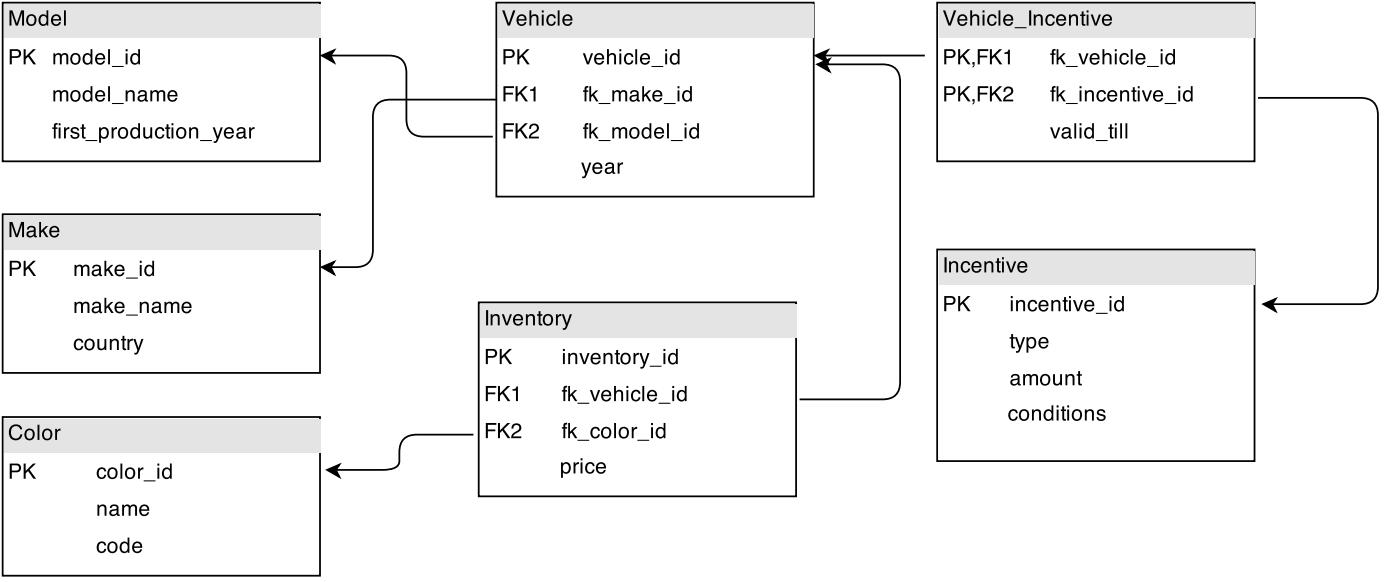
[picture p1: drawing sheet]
<svg xmlns="http://www.w3.org/2000/svg" width="153mm" height="63mm" viewBox="0 0 153 63" stroke-linecap="round" stroke-linejoin="round" font-family="sans-serif">
<path d="M54.2 .3h34.6v21.2h-34.6z" fill="none" stroke="#000" stroke-width=".19"/>
<path d="M54.3 .5h34.5v3.6h-34.5z" fill="#e4e4e4"/>
<g fill="#000">
<path d="M54.9 5.4h.8a.48 .48 0 0 1 .5 .4 .48 .48 0 0 1-.5 .5h-.5v.7h-.3zM55.2 5.6v.5h.4a.29 .29 0 0 0 .3-.3 .29 .29 0 0 0-.3-.2zM56.4 5.4h.3v.8l.8-.8h.3l-.7 .6 .7 1h-.3l-.6-.8-.2 .2v.6h-.3z" fill-rule="evenodd"/>
<path d="M54.9 9.4h1.2v.2h-.9v.5h.8v.2h-.8v.8h-.3zM56.3 9.4h.2v.8l.8-.8h.3l-.7 .7 .7 1h-.3l-.6-.9-.2 .3v.6h-.2zM57.8 9.8a.36 .36 0 0 0 .5-.3h.1v1.6h-.2v-1.2h-.4z" fill-rule="evenodd"/>
<path d="M54.9 13.4h1.2v.2h-.9v.6h.8v.1h-.8v.8h-.3zM56.3 13.4h.2v.9l.8-.9h.3l-.7 .7 .7 1h-.3l-.6-.8-.2 .2v.6h-.2zM57.9 13.6a.53 .53 0 0 1 .8 .1 .53 .53 0 0 1-.3 .8l-.3 .2-.2 .2h.9v.2h-1.1a.94 .94 0 0 1 .7-.8 .32 .32 0 0 0 .1-.6 .32 .32 0 0 0-.5 .2l-.1 .2h-.2z" fill-rule="evenodd"/>
<path d="M54.8 1.1h.2l.5 1.4 .5-1.4h.2l-.6 1.7h-.2zM56.5 1.7a.55 .55 0 0 1 .7-.1 .55 .55 0 0 1 .3 .7h-.9a.34 .34 0 0 0 .2 .3 .34 .34 0 0 0 .4-.2h.2a.57 .57 0 0 1-.7 .4 .57 .57 0 0 1-.3-.8zM56.7 1.8l-.1 .3h.6a.33 .33 0 0 0-.1-.3 .33 .33 0 0 0-.4 0zM57.8 1.1h.2v.6a.43 .43 0 0 1 .5-.1 .43 .43 0 0 1 .3 .4v.8h-.3v-.8a.28 .28 0 0 0-.2-.3 .28 .28 0 0 0-.3 .2v.9h-.2zM59.1 1.6h.2v1.2h-.2zM59.1 1.1h.2v.3h-.2zM59.8 1.7a.5 .5 0 0 1 .5-.1 .5 .5 0 0 1 .3 .4h-.2v-.2a.44 .44 0 0 0-.6 .2 .44 .44 0 0 0 .1 .5 .3 .3 0 0 0 .3 .1 .3 .3 0 0 0 .2-.2h.2a.54 .54 0 0 1-.7 .4 .54 .54 0 0 1-.3-.8zM60.9 1.1h.2v1.7h-.2zM61.5 1.7a.55 .55 0 0 1 .7-.1 .55 .55 0 0 1 .3 .7h-.9a.34 .34 0 0 0 .2 .3 .34 .34 0 0 0 .4-.2h.2a.57 .57 0 0 1-.7 .4 .57 .57 0 0 1-.3-.8zM61.7 1.8l-.1 .3h.6a.33 .33 0 0 0-.1-.3 .33 .33 0 0 0-.4 0z" fill-rule="evenodd"/>
<path d="M63.8 9.5l.4-.1v.2h-.2v.1v.2h.2v.1h-.2v1.1h-.2v-1.1h-.2v-.1h.2zM64.3 9.4h.2v1l.5-.5h.3l-.5 .4 .5 .8h-.3l-.3-.6-.2 .1v.5h-.2zM65.3 11.2h1.3v.2h-1.3zM66.8 9.9h.2v.1a.39 .39 0 0 1 .7 0 .4 .4 0 0 1 .5-.2 .4 .4 0 0 1 .2 .5v.8h-.2v-1l-.2-.1a.29 .29 0 0 0-.3 .4v.7h-.2v-.9a.22 .22 0 0 0-.2-.2 .22 .22 0 0 0-.2 .1l-.1 .3v.7h-.2zM68.9 10.6v.1a.31 .31 0 0 0 .4 .2 .31 .31 0 0 0 .1-.4zM68.9 9.9l.1-.1a.49 .49 0 0 1 .7 .4v.7h.1v.2a.23 .23 0 0 1-.3-.2 .4 .4 0 0 1-.6 .1 .4 .4 0 0 1 0-.6l.6-.1a.27 .27 0 0 0-.3-.3 .27 .27 0 0 0-.3 .2h-.2zM70.1 9.4h.2v1l.5-.5h.3l-.5 .4 .5 .8h-.3l-.4-.6-.1 .1v.5h-.2zM71.3 10a.55 .55 0 0 1 .7-.1 .55 .55 0 0 1 .3 .6h-.9a.34 .34 0 0 0 .2 .4 .34 .34 0 0 0 .5-.2h.2a.57 .57 0 0 1-.8 .4 .57 .57 0 0 1-.3-.8zM71.5 10.1l-.1 .3h.7a.33 .33 0 0 0-.2-.4 .33 .33 0 0 0-.4 .1zM72.4 11.2h1.3v.2h-1.3zM73.9 9.9h.2v1.2h-.2zM73.9 9.4h.2v.2h-.2zM74.7 10.1v.2a.39 .39 0 0 0 0 .5 .39 .39 0 0 0 .5 0 .45 .45 0 0 0 .1-.5 .45 .45 0 0 0-.5-.3zM74.7 9.9l.4-.1 .2 .2v-.6h.2v1.7h-.2v-.2a.53 .53 0 0 1-.7 .1 .53 .53 0 0 1-.2-.7z" fill-rule="evenodd"/>
<path d="M63.8 13.5l.4-.1v.2h-.2v.1v.2h.2v.2h-.2v1h-.2v-1h-.2v-.2h.2zM64.3 13.4h.2v1l.5-.5h.3l-.5 .4 .5 .8h-.3l-.3-.6-.2 .1v.5h-.2zM65.3 15.3h1.3v.1h-1.3zM66.8 13.9h.2v.2a.39 .39 0 0 1 .7 0 .4 .4 0 0 1 .5-.2 .4 .4 0 0 1 .2 .4v.8h-.2v-.9l-.2-.1a.29 .29 0 0 0-.3 .3v.7h-.2v-.9a.22 .22 0 0 0-.2-.2 .22 .22 0 0 0-.2 .1l-.1 .4v.6h-.2zM68.9 14.2v.1a.39 .39 0 0 0 .1 .6 .39 .39 0 0 0 .5-.1l.1-.3a.35 .35 0 0 0-.2-.4 .35 .35 0 0 0-.5 .1zM68.8 14a.62 .62 0 0 1 1 .5 .62 .62 0 0 1-.9 .6l-.2-.4v-.4zM70.3 14.2l-.1 .1a.39 .39 0 0 0 .1 .5 .39 .39 0 0 0 .5 0 .45 .45 0 0 0 .1-.5 .45 .45 0 0 0-.5-.2zM70.2 14l.4-.1 .3 .2v-.7h.2v1.7h-.2v-.2a.53 .53 0 0 1-.7 .1 .53 .53 0 0 1-.2-.6zM71.5 14a.55 .55 0 0 1 .7-.1 .55 .55 0 0 1 .3 .7h-.9a.34 .34 0 0 0 .2 .4 .34 .34 0 0 0 .4-.3h.2a.57 .57 0 0 1-.7 .4 .57 .57 0 0 1-.3-.8zM71.7 14.1l-.1 .3h.7a.33 .33 0 0 0-.2-.3 .33 .33 0 0 0-.4 0zM72.8 13.4h.2v1.7h-.2zM73.2 15.3h1.3v.1h-1.3zM74.7 13.9h.2v1.2h-.2zM74.7 13.4h.2v.3h-.2zM75.5 14.2l-.1 .1a.39 .39 0 0 0 .1 .5 .39 .39 0 0 0 .5 0 .45 .45 0 0 0 .1-.5 .45 .45 0 0 0-.5-.2zM75.4 14l.4-.1 .3 .2v-.7h.2v1.7h-.2v-.2a.53 .53 0 0 1-.7 .1 .53 .53 0 0 1-.2-.6z" fill-rule="evenodd"/>
<path d="M63.6 5.8h.2l.4 1 .3-1h.2l-.4 1.2h-.3zM65 6a.55 .55 0 0 1 .7-.1 .55 .55 0 0 1 .2 .6h-.9a.34 .34 0 0 0 .3 .4 .34 .34 0 0 0 .4-.3h.2a.57 .57 0 0 1-.7 .4 .57 .57 0 0 1-.4-.7zM65.1 6.1l-.1 .2h.7a.33 .33 0 0 0-.2-.3 .33 .33 0 0 0-.4 .1zM66.2 5.4h.2v.6a.43 .43 0 0 1 .5-.2 .43 .43 0 0 1 .3 .4v.8h-.2v-.7a.28 .28 0 0 0-.2-.4 .28 .28 0 0 0-.3 .3l-.1 .8h-.2zM67.6 5.8h.2v1.2h-.2zM67.6 5.4h.2v.2h-.2zM68.2 6a.5 .5 0 0 1 .6-.2 .5 .5 0 0 1 .3 .4h-.2l-.1-.2a.44 .44 0 0 0-.5 .2 .44 .44 0 0 0 .1 .6 .3 .3 0 0 0 .3 .1 .3 .3 0 0 0 .2-.3h.2a.54 .54 0 0 1-.7 .4 .54 .54 0 0 1-.3-.7zM69.3 5.4h.2v1.6h-.2zM70 6a.55 .55 0 0 1 .7-.1 .55 .55 0 0 1 .2 .6h-.9a.34 .34 0 0 0 .3 .4 .34 .34 0 0 0 .4-.3h.2a.57 .57 0 0 1-.7 .4 .57 .57 0 0 1-.4-.7zM70.1 6.1l-.1 .2h.7a.33 .33 0 0 0-.2-.3 .33 .33 0 0 0-.4 .1zM71.1 7.2h1.3v.1h-1.3zM72.6 5.8h.2v1.2h-.2zM72.6 5.4h.2v.2h-.2zM73.4 6.1l-.1 .1a.39 .39 0 0 0 .1 .5 .39 .39 0 0 0 .5 .1 .45 .45 0 0 0 0-.5 .45 .45 0 0 0-.4-.3zM73.3 5.9l.4-.1 .2 .2v-.6h.2v1.6h-.1v-.1a.53 .53 0 0 1-.7 .1 .53 .53 0 0 1-.2-.7z" fill-rule="evenodd"/>
<path d="M63.4 17.7h.2l.4 1 .3-1h.2l-.5 1.3a.4 .4 0 0 1-.5 .4v-.2h.2l.2-.2zM64.8 17.9a.55 .55 0 0 1 .7-.1 .55 .55 0 0 1 .2 .6h-.9a.34 .34 0 0 0 .3 .4 .34 .34 0 0 0 .4-.2h.2a.57 .57 0 0 1-.7 .4 .57 .57 0 0 1-.4-.8zM64.9 18l-.1 .2h.7a.33 .33 0 0 0-.2-.3 .33 .33 0 0 0-.4 .1zM66.2 18.5v.1a.31 .31 0 0 0 .4 .2 .31 .31 0 0 0 .1-.4zM66.2 17.8l.1-.1a.49 .49 0 0 1 .7 .3v.8h.1v.2a.23 .23 0 0 1-.3-.2 .4 .4 0 0 1-.6 .1 .4 .4 0 0 1 0-.6l.6-.1a.27 .27 0 0 0-.3-.3 .27 .27 0 0 0-.3 .2h-.2zM67.4 17.7h.2v.3l.2-.3h.2v.2a.32 .32 0 0 0-.4 .4v.6h-.2z" fill-rule="evenodd"/>
</g>
<path d="M.3 .3h34.6v17.3h-34.6z" fill="#fff"/>
<path d="M.3 .3h34.6v17.3h-34.6z" fill="none" stroke="#000" stroke-width=".19"/>
<path d="M.5 .5h34.5v3.6h-34.5z" fill="#e4e4e4"/>
<g fill="#000">
<path d="M1 1.1h.4l.4 1.4 .5-1.4h.3v1.7h-.2v-1.4l-.5 1.4h-.2l-.5-1.4 .1 1.4h-.3zM3.1 1.9v.1a.39 .39 0 0 0 .1 .5 .39 .39 0 0 0 .5 0l.1-.3a.35 .35 0 0 0-.2-.4 .35 .35 0 0 0-.5 .1zM3 1.7a.62 .62 0 0 1 1 .5 .62 .62 0 0 1-.9 .6l-.2-.4v-.4zM4.5 1.9l-.1 .1a.39 .39 0 0 0 .1 .5 .39 .39 0 0 0 .5 0 .45 .45 0 0 0 .1-.5 .45 .45 0 0 0-.5-.2zM4.4 1.6h.4l.3 .1v-.6h.2v1.7h-.2v-.2a.53 .53 0 0 1-.7 .1 .53 .53 0 0 1-.2-.7zM5.7 1.7a.55 .55 0 0 1 .7-.1 .55 .55 0 0 1 .3 .7h-.9a.34 .34 0 0 0 .2 .3 .34 .34 0 0 0 .5-.2h.1a.57 .57 0 0 1-.7 .4 .57 .57 0 0 1-.3-.8zM5.9 1.8l-.1 .3h.7a.33 .33 0 0 0-.2-.3 .33 .33 0 0 0-.4 0zM7 1.1h.2v1.7h-.2z" fill-rule="evenodd"/>
<path d="M1.1 5.4h.7a.48 .48 0 0 1 .5 .4 .48 .48 0 0 1-.5 .5h-.5v.7h-.2zM1.3 5.6v.5h.4a.29 .29 0 0 0 .4-.3 .29 .29 0 0 0-.4-.2zM2.6 5.4h.2v.8l.8-.8h.3l-.7 .6 .7 1h-.3l-.5-.8-.3 .2v.6h-.2z" fill-rule="evenodd"/>
<path d="M5.8 5.8h.2v.2a.39 .39 0 0 1 .7 0 .4 .4 0 0 1 .5-.2 .4 .4 0 0 1 .2 .4v.8h-.2v-.9l-.2-.1a.29 .29 0 0 0-.3 .3v.7h-.2v-.9a.22 .22 0 0 0-.2-.1 .22 .22 0 0 0-.2 .1l-.1 .3v.6h-.2zM8 6.1l-.1 .2a.39 .39 0 0 0 .1 .5 .39 .39 0 0 0 .5-.1l.1-.3a.35 .35 0 0 0-.2-.4 .35 .35 0 0 0-.4 .1zM7.8 6a.62 .62 0 0 1 1 .4 .62 .62 0 0 1-.9 .6l-.2-.4v-.3zM9.3 6.1l-.1 .1a.39 .39 0 0 0 .1 .5 .39 .39 0 0 0 .5 .1 .45 .45 0 0 0 .1-.5 .45 .45 0 0 0-.5-.3zM9.2 5.9l.5-.1 .2 .2v-.6h.2v1.6h-.2v-.1a.53 .53 0 0 1-.7 .1 .53 .53 0 0 1-.2-.7zM10.5 6a.55 .55 0 0 1 .7-.1 .55 .55 0 0 1 .3 .6h-.9a.34 .34 0 0 0 .2 .4 .34 .34 0 0 0 .5-.3h.2a.57 .57 0 0 1-.8 .4 .57 .57 0 0 1-.3-.7zM10.7 6.1l-.1 .2h.7a.33 .33 0 0 0-.2-.3 .33 .33 0 0 0-.4 .1zM11.8 5.4h.2v1.6h-.2zM12.2 7.2h1.3v.1h-1.3zM13.7 5.8h.2v1.2h-.2zM13.7 5.4h.2v.2h-.2zM14.5 6.1l-.1 .1a.39 .39 0 0 0 .1 .5 .39 .39 0 0 0 .5 .1 .45 .45 0 0 0 .1-.5 .45 .45 0 0 0-.5-.3zM14.4 5.9l.5-.1 .2 .2v-.6h.2v1.6h-.2v-.1a.53 .53 0 0 1-.7 .1 .53 .53 0 0 1-.2-.7z" fill-rule="evenodd"/>
<path d="M5.8 9.9h.2v.1a.39 .39 0 0 1 .7 0 .4 .4 0 0 1 .5-.2 .4 .4 0 0 1 .2 .5v.8h-.2v-1l-.2-.1a.29 .29 0 0 0-.3 .4v.7h-.2v-.9a.22 .22 0 0 0-.2-.2 .22 .22 0 0 0-.2 .1l-.1 .3v.7h-.2zM8 10.1l-.1 .2a.39 .39 0 0 0 .1 .5 .39 .39 0 0 0 .5 0l.1-.4a.35 .35 0 0 0-.2-.4 .35 .35 0 0 0-.4 .1zM7.8 10a.62 .62 0 0 1 1 .4 .62 .62 0 0 1-.9 .6l-.2-.3v-.4zM9.3 10.1l-.1 .2a.39 .39 0 0 0 .1 .5 .39 .39 0 0 0 .5 0 .45 .45 0 0 0 .1-.5 .45 .45 0 0 0-.5-.3zM9.2 9.9l.5-.1 .2 .2v-.6h.2v1.7h-.2v-.2a.53 .53 0 0 1-.7 .1 .53 .53 0 0 1-.2-.7zM10.5 10a.55 .55 0 0 1 .7-.1 .55 .55 0 0 1 .3 .6h-.9a.34 .34 0 0 0 .2 .4 .34 .34 0 0 0 .5-.2h.2a.57 .57 0 0 1-.8 .4 .57 .57 0 0 1-.3-.8zM10.7 10.1l-.1 .3h.7a.33 .33 0 0 0-.2-.4 .33 .33 0 0 0-.4 .1zM11.8 9.4h.2v1.7h-.2zM12.2 11.2h1.3v.2h-1.3zM13.7 9.9h.2v.1a.43 .43 0 0 1 .5-.2 .43 .43 0 0 1 .3 .5v.8h-.2v-.8a.3 .3 0 0 0-.4-.3 .3 .3 0 0 0-.2 .4v.7h-.2zM15.2 10.6v.1a.31 .31 0 0 0 .4 .2 .31 .31 0 0 0 .2-.4zM15.2 9.9l.2-.1a.49 .49 0 0 1 .6 .4v.7h.1v.2a.23 .23 0 0 1-.3-.2 .4 .4 0 0 1-.6 .1 .4 .4 0 0 1 0-.6l.6-.1a.27 .27 0 0 0-.2-.3 .27 .27 0 0 0-.3 .2h-.2zM16.4 9.9h.2v.1a.39 .39 0 0 1 .7 0 .4 .4 0 0 1 .5-.2 .4 .4 0 0 1 .2 .5v.8h-.2v-1l-.2-.1a.29 .29 0 0 0-.3 .4v.7h-.2v-.9a.22 .22 0 0 0-.2-.2 .22 .22 0 0 0-.2 .1l-.1 .3v.7h-.2zM18.4 10a.55 .55 0 0 1 .7-.1 .55 .55 0 0 1 .3 .6h-.9a.34 .34 0 0 0 .2 .4 .34 .34 0 0 0 .4-.2h.2a.57 .57 0 0 1-.7 .4 .57 .57 0 0 1-.3-.8zM18.6 10.1l-.1 .3h.7a.33 .33 0 0 0-.2-.4 .33 .33 0 0 0-.4 .1z" fill-rule="evenodd"/>
<path d="M5.9 13.5l.4-.1v.2h-.2v.1v.2h.2v.2h-.2v1h-.2v-1h-.2v-.2h.2zM6.4 13.9h.2v1.2h-.2zM6.4 13.4h.2v.3h-.2zM7 13.9h.2v.2l.2-.2h.2v.2a.32 .32 0 0 0-.4 .3v.7h-.2zM7.8 14l.4-.1a.41 .41 0 0 1 .4 .3h-.2a.25 .25 0 0 0-.2-.2 .25 .25 0 0 0-.3 .3l.4 .1a.36 .36 0 0 1 .4 .3 .36 .36 0 0 1-.3 .4 .5 .5 0 0 1-.7-.4h.2a.29 .29 0 0 0 .3 .3 .29 .29 0 0 0 .3-.3l-.6-.2a.31 .31 0 0 1-.2-.2 .31 .31 0 0 1 .1-.3zM8.9 13.6h.2v.3h.2v.2h-.2v.7l.2 .1v.2a.29 .29 0 0 1-.4-.2v-.8h-.1v-.2h.1zM9.3 15.3h1.3v.1h-1.3zM11.2 14.1l-.2 .2a.4 .4 0 0 0 0 .5 .4 .4 0 0 0 .6 0l.1-.3a.36 .36 0 0 0-.5-.4zM10.8 13.9h.2v.2a.49 .49 0 0 1 .6-.2 .49 .49 0 0 1 .3 .6 .51 .51 0 0 1-.3 .6 .51 .51 0 0 1-.6-.1v.6h-.2zM12.2 13.9h.2v.2l.2-.2h.2v.2a.32 .32 0 0 0-.4 .3v.7h-.2zM13.2 14.2l-.1 .1a.39 .39 0 0 0 .1 .6 .39 .39 0 0 0 .5-.1l.1-.3a.35 .35 0 0 0-.2-.4 .35 .35 0 0 0-.4 .1zM13 14a.62 .62 0 0 1 1 .5 .62 .62 0 0 1-.9 .6l-.2-.4v-.4zM14.5 14.2l-.1 .1a.39 .39 0 0 0 .1 .5 .39 .39 0 0 0 .5 0 .45 .45 0 0 0 .1-.5 .45 .45 0 0 0-.5-.2zM14.4 14l.5-.1 .2 .2v-.7h.2v1.7h-.2v-.2a.53 .53 0 0 1-.7 .1 .53 .53 0 0 1-.2-.6zM15.6 13.9h.2v.9l.3 .2a.38 .38 0 0 0 .3-.5v-.6h.2v1.2h-.2v-.2a.42 .42 0 0 1-.5 .2 .42 .42 0 0 1-.3-.4zM17.1 14a.5 .5 0 0 1 .5-.1 .5 .5 0 0 1 .3 .4h-.2v-.2a.44 .44 0 0 0-.6 .2 .44 .44 0 0 0 .1 .5 .3 .3 0 0 0 .3 .2 .3 .3 0 0 0 .2-.3h.2a.54 .54 0 0 1-.7 .4 .54 .54 0 0 1-.3-.8zM18.2 13.6h.2v.3h.2v.2h-.2v.7l.2 .1v.2a.29 .29 0 0 1-.4-.2v-.8h-.2v-.2h.2zM18.7 13.9h.2v1.2h-.2zM18.7 13.4h.2v.3h-.2zM19.5 14.2l-.1 .1a.39 .39 0 0 0 .1 .6 .39 .39 0 0 0 .5-.1l.1-.3a.35 .35 0 0 0-.2-.4 .35 .35 0 0 0-.4 .1zM19.4 14a.62 .62 0 0 1 1 .5 .62 .62 0 0 1-.9 .6l-.3-.4v-.4zM20.6 13.9h.2v.2a.43 .43 0 0 1 .5-.2 .43 .43 0 0 1 .3 .4v.8h-.2v-.8a.3 .3 0 0 0-.3-.2 .3 .3 0 0 0-.3 .4v.6h-.2zM21.8 15.3h1.3v.1h-1.3zM23.2 13.9h.2l.4 1 .3-1h.2l-.5 1.3a.4 .4 0 0 1-.5 .4v-.2h.2l.2-.3zM24.6 14a.55 .55 0 0 1 .6-.1 .55 .55 0 0 1 .3 .7h-.9a.34 .34 0 0 0 .3 .4 .34 .34 0 0 0 .4-.3h.2a.57 .57 0 0 1-.7 .4 .57 .57 0 0 1-.4-.8zM24.7 14.1l-.1 .3h.7a.33 .33 0 0 0-.2-.3 .33 .33 0 0 0-.4 0zM26 14.7v.1a.31 .31 0 0 0 .4 .1 .31 .31 0 0 0 .1-.4zM26 14l.1-.1a.49 .49 0 0 1 .7 .3v.7l.1 .1v.1a.23 .23 0 0 1-.3-.2 .4 .4 0 0 1-.6 .2 .4 .4 0 0 1 0-.6l.6-.2a.27 .27 0 0 0-.3-.3 .27 .27 0 0 0-.3 .3h-.2zM27.2 13.9h.2v.2l.2-.2h.2v.2a.32 .32 0 0 0-.4 .3v.7h-.2z" fill-rule="evenodd"/>
</g>
<path d="M.3 23.4h34.6v17.3h-34.6z" fill="#fff"/>
<path d="M.3 23.4h34.6v17.3h-34.6z" fill="none" stroke="#000" stroke-width=".19"/>
<path d="M.5 23.6h34.5v3.6h-34.5z" fill="#e4e4e4"/>
<g fill="#000">
<path d="M1 24.2h.4l.4 1.4 .5-1.4h.3v1.7h-.2v-1.4l-.5 1.4h-.2l-.5-1.4 .1 1.4h-.3zM3.1 25.5v.1a.31 .31 0 0 0 .4 .1 .31 .31 0 0 0 .1-.4zM3.1 24.7h.1a.49 .49 0 0 1 .7 .3v.7h.1v.2a.23 .23 0 0 1-.3-.2 .4 .4 0 0 1-.6 .2 .4 .4 0 0 1 0-.7l.6-.1a.27 .27 0 0 0-.3-.3 .27 .27 0 0 0-.3 .2h-.2zM4.3 24.2h.2v1l.5-.5h.3l-.5 .4 .5 .8h-.3l-.4-.6-.1 .1v.5h-.2zM5.5 24.8a.55 .55 0 0 1 .7-.1 .55 .55 0 0 1 .3 .6h-.9a.34 .34 0 0 0 .2 .4 .34 .34 0 0 0 .5-.2h.2a.57 .57 0 0 1-.8 .4 .57 .57 0 0 1-.3-.8zM5.7 24.9l-.1 .3h.7a.33 .33 0 0 0-.2-.4 .33 .33 0 0 0-.4 .1z" fill-rule="evenodd"/>
<path d="M1.1 28.5h.7a.48 .48 0 0 1 .5 .4 .48 .48 0 0 1-.5 .5h-.5v.7h-.2zM1.3 28.6v.6h.4a.29 .29 0 0 0 .4-.3 .29 .29 0 0 0-.4-.3zM2.6 28.5h.2v.8l.8-.8h.3l-.7 .6 .7 1h-.3l-.5-.8-.3 .2v.6h-.2z" fill-rule="evenodd"/>
<path d="M8.1 28.9h.2v.2a.39 .39 0 0 1 .7 0 .4 .4 0 0 1 .5-.2 .4 .4 0 0 1 .3 .4v.8h-.3v-.9l-.2-.1a.29 .29 0 0 0-.3 .3v.7h-.2v-.9a.22 .22 0 0 0-.1-.2 .22 .22 0 0 0-.3 .1l-.1 .4v.6h-.2zM10.2 29.7v.1a.31 .31 0 0 0 .4 .1 .31 .31 0 0 0 .2-.4zM10.2 29l.2-.1a.49 .49 0 0 1 .6 .3v.7l.1 .1v.1a.23 .23 0 0 1-.3-.2 .4 .4 0 0 1-.6 .2 .4 .4 0 0 1 0-.6l.6-.2a.27 .27 0 0 0-.3-.3 .27 .27 0 0 0-.2 .3h-.2zM11.4 28.5h.2v.9l.5-.5h.3l-.5 .5 .5 .7h-.3l-.3-.6-.2 .2v.4h-.2zM12.6 29.1a.55 .55 0 0 1 .7-.2 .55 .55 0 0 1 .3 .7h-.9a.34 .34 0 0 0 .3 .4 .34 .34 0 0 0 .4-.3h.2a.57 .57 0 0 1-.8 .4 .57 .57 0 0 1-.3-.8zM12.8 29.2l-.1 .2h.7a.33 .33 0 0 0-.2-.3 .33 .33 0 0 0-.4 .1zM13.8 30.3h1.2v.1h-1.2zM15.3 28.9h.2v1.2h-.2zM15.3 28.5h.2v.2h-.2zM16.1 29.2l-.1 .1a.39 .39 0 0 0 0 .5 .39 .39 0 0 0 .5 .1 .45 .45 0 0 0 .1-.6 .45 .45 0 0 0-.4-.2zM16 29l.4-.1 .2 .2v-.7h.2v1.7h-.2v-.2a.53 .53 0 0 1-.7 .1 .53 .53 0 0 1-.1-.6z" fill-rule="evenodd"/>
<path d="M8.1 32.9h.2v.2a.39 .39 0 0 1 .7 0 .4 .4 0 0 1 .5-.2 .4 .4 0 0 1 .3 .4v.8h-.3v-.9l-.2-.1a.29 .29 0 0 0-.3 .3v.7h-.2v-.8a.22 .22 0 0 0-.1-.2 .22 .22 0 0 0-.3 .1l-.1 .3v.6h-.2zM10.2 33.7v.1a.31 .31 0 0 0 .4 .2 .31 .31 0 0 0 .2-.4zM10.2 33l.2-.1a.49 .49 0 0 1 .6 .3v.8h.1v.2a.23 .23 0 0 1-.3-.2 .4 .4 0 0 1-.6 .1 .4 .4 0 0 1 0-.6l.6-.1a.27 .27 0 0 0-.3-.3 .27 .27 0 0 0-.2 .2h-.2zM11.4 32.5h.2v1l.5-.6h.3l-.5 .5 .5 .7h-.3l-.3-.6-.2 .2v.4h-.2zM12.6 33.1a.55 .55 0 0 1 .7-.1 .55 .55 0 0 1 .3 .6h-.9a.34 .34 0 0 0 .3 .4 .34 .34 0 0 0 .4-.2h.2a.57 .57 0 0 1-.8 .4 .57 .57 0 0 1-.3-.8zM12.8 33.2l-.1 .2h.7a.33 .33 0 0 0-.2-.3 .33 .33 0 0 0-.4 .1zM13.8 34.3h1.2v.1h-1.2zM15.3 32.9h.1v.2a.43 .43 0 0 1 .5-.2 .43 .43 0 0 1 .3 .5v.7h-.2v-.7a.3 .3 0 0 0-.3-.3 .3 .3 0 0 0-.2 .4v.6h-.2zM16.8 33.7v.1a.31 .31 0 0 0 .4 .2 .31 .31 0 0 0 .1-.4zM16.7 33l.2-.1a.49 .49 0 0 1 .6 .3l.1 .8h.1v.2a.23 .23 0 0 1-.3-.2 .4 .4 0 0 1-.7 .1 .4 .4 0 0 1 .1-.6l.5-.1a.27 .27 0 0 0-.2-.3 .27 .27 0 0 0-.3 .2h-.2zM17.9 32.9h.2v.2a.39 .39 0 0 1 .7 0 .4 .4 0 0 1 .5-.2 .4 .4 0 0 1 .3 .4v.8h-.2l-.1-.9-.1-.1a.29 .29 0 0 0-.3 .3v.7h-.2l-.1-.8a.22 .22 0 0 0-.1-.2 .22 .22 0 0 0-.3 .1l-.1 .3v.6h-.2zM20 33.1a.55 .55 0 0 1 .6-.1 .55 .55 0 0 1 .3 .6h-.9a.34 .34 0 0 0 .3 .4 .34 .34 0 0 0 .4-.2h.2a.57 .57 0 0 1-.8 .4 .57 .57 0 0 1-.3-.8zM20.1 33.2l-.1 .2h.7a.33 .33 0 0 0-.2-.3 .33 .33 0 0 0-.4 .1z" fill-rule="evenodd"/>
<path d="M8.2 37.1a.5 .5 0 0 1 .5-.1 .5 .5 0 0 1 .4 .4h-.2l-.1-.2a.44 .44 0 0 0-.5 .2 .44 .44 0 0 0 0 .5 .3 .3 0 0 0 .4 .1 .3 .3 0 0 0 .2-.2h.2a.54 .54 0 0 1-.7 .4 .54 .54 0 0 1-.3-.8zM9.5 37.3l-.1 .1a.39 .39 0 0 0 .1 .5 .39 .39 0 0 0 .5 0l.1-.3a.35 .35 0 0 0-.2-.4 .35 .35 0 0 0-.4 .1zM9.4 37.1a.62 .62 0 0 1 1 .4 .62 .62 0 0 1-.9 .7l-.3-.4v-.4zM10.6 37h.2v.9l.3 .1a.38 .38 0 0 0 .3-.4v-.6h.2v1.2h-.2v-.2a.42 .42 0 0 1-.5 .2 .42 .42 0 0 1-.3-.4zM12 37h.2v.2a.43 .43 0 0 1 .5-.2 .43 .43 0 0 1 .3 .4v.8h-.2v-.8a.3 .3 0 0 0-.4-.2 .3 .3 0 0 0-.2 .4v.6h-.2zM13.4 36.6h.2v.4h.2v.1h-.2v.8l.2 .1v.2a.29 .29 0 0 1-.4-.3v-.8h-.2v-.1h.2zM13.9 37h.2v.2l.2-.2h.2v.2a.32 .32 0 0 0-.4 .3v.7h-.2zM14.5 37h.3l.3 1 .3-1h.3l-.5 1.3a.4 .4 0 0 1-.5 .4v-.2h.2l.1-.3z" fill-rule="evenodd"/>
</g>
<path d="M102.3 .3h34.6v17.3h-34.6z" fill="#fff"/>
<path d="M102.3 .3h34.6v17.3h-34.6z" fill="none" stroke="#000" stroke-width=".19"/>
<path d="M102.4 .5h34.5v3.6h-34.5z" fill="#e4e4e4"/>
<g fill="#000">
<path d="M103 5.4h.8a.48 .48 0 0 1 .5 .4 .48 .48 0 0 1-.5 .5h-.5v.7h-.3zM103.3 5.6v.5h.4a.29 .29 0 0 0 .3-.3 .29 .29 0 0 0-.3-.2zM104.5 5.4h.3v.8l.8-.8h.3l-.7 .6 .7 1h-.3l-.6-.8-.2 .2v.6h-.3zM106.1 6.8h.2v.4l-.2 .2 .1-.3-.1-.1zM106.7 5.4h1.1v.2h-.9v.5h.8v.2h-.8v.7h-.2zM108 5.4h.2v.8l.8-.8h.3l-.6 .6 .7 1h-.3l-.6-.8-.3 .2v.6h-.2zM109.6 5.7a.36 .36 0 0 0 .4-.3h.2v1.6h-.2v-1.1h-.4z" fill-rule="evenodd"/>
<path d="M103 9.4h.8a.48 .48 0 0 1 .5 .5 .48 .48 0 0 1-.5 .5h-.5v.7h-.3zM103.3 9.6v.6h.4a.29 .29 0 0 0 .3-.3 .29 .29 0 0 0-.3-.3zM104.5 9.4h.3v.8l.8-.8h.3l-.7 .7 .7 1h-.3l-.6-.9-.2 .3v.6h-.3zM106.1 10.8h.2v.5l-.2 .1 .1-.3h-.1zM106.7 9.4h1.1v.2h-.9v.5h.8v.2h-.8v.8h-.2zM108 9.4h.2v.8l.8-.8h.3l-.6 .7 .7 1h-.3l-.6-.9-.3 .3v.6h-.2zM109.7 9.5a.53 .53 0 0 1 .8 .2 .53 .53 0 0 1-.4 .8l-.3 .2-.1 .2h.9v.2h-1.2a.94 .94 0 0 1 .8-.9 .32 .32 0 0 0 0-.5 .32 .32 0 0 0-.5 .2v.1h-.2z" fill-rule="evenodd"/>
<path d="M102.9 1.1h.2l.5 1.4 .5-1.4h.2l-.6 1.7h-.2zM104.6 1.7a.55 .55 0 0 1 .7-.1 .55 .55 0 0 1 .3 .7h-.9a.34 .34 0 0 0 .2 .3 .34 .34 0 0 0 .4-.2h.2a.57 .57 0 0 1-.7 .4 .57 .57 0 0 1-.3-.8zM104.8 1.8l-.1 .3h.6a.33 .33 0 0 0-.1-.3 .33 .33 0 0 0-.4 0zM105.9 1.1h.2v.6a.43 .43 0 0 1 .5-.1 .43 .43 0 0 1 .2 .4v.8h-.2v-.8a.28 .28 0 0 0-.2-.3 .28 .28 0 0 0-.3 .2v.9h-.2zM107.2 1.6h.2v1.2h-.2zM107.2 1.1h.2v.3h-.2zM107.9 1.7a.5 .5 0 0 1 .5-.1 .5 .5 0 0 1 .3 .4h-.2v-.2a.44 .44 0 0 0-.6 .2 .44 .44 0 0 0 .1 .5 .3 .3 0 0 0 .3 .1 .3 .3 0 0 0 .2-.2h.2a.54 .54 0 0 1-.7 .4 .54 .54 0 0 1-.3-.8zM108.9 1.1h.3v1.7h-.3zM109.6 1.7a.55 .55 0 0 1 .7-.1 .55 .55 0 0 1 .3 .7h-.9a.34 .34 0 0 0 .2 .3 .34 .34 0 0 0 .4-.2h.2a.57 .57 0 0 1-.7 .4 .57 .57 0 0 1-.3-.8zM109.8 1.8l-.1 .3h.6a.33 .33 0 0 0-.1-.3 .33 .33 0 0 0-.4 0zM110.7 3h1.3v.1h-1.3zM112.3 1.1h.2v1.7h-.2zM112.8 1.6h.2v.2a.43 .43 0 0 1 .5-.2 .43 .43 0 0 1 .3 .4v.8h-.2v-.8a.3 .3 0 0 0-.4-.2 .3 .3 0 0 0-.2 .4v.6h-.2zM114.2 1.7a.5 .5 0 0 1 .5-.1 .5 .5 0 0 1 .4 .4h-.2l-.1-.2a.44 .44 0 0 0-.5 .2 .44 .44 0 0 0 0 .5 .3 .3 0 0 0 .4 .1 .3 .3 0 0 0 .2-.2h.2a.54 .54 0 0 1-.7 .4 .54 .54 0 0 1-.3-.8zM115.4 1.7a.55 .55 0 0 1 .7-.1 .55 .55 0 0 1 .2 .7h-.9a.34 .34 0 0 0 .3 .3 .34 .34 0 0 0 .4-.2h.2a.57 .57 0 0 1-.7 .4 .57 .57 0 0 1-.4-.8zM115.5 1.8l-.1 .3h.7a.33 .33 0 0 0-.2-.3 .33 .33 0 0 0-.4 0zM116.6 1.6h.2v.2a.43 .43 0 0 1 .5-.2 .43 .43 0 0 1 .3 .4v.8h-.2v-.8a.3 .3 0 0 0-.3-.2 .3 .3 0 0 0-.3 .4v.6h-.2zM118 1.2h.2v.4h.2v.1h-.2v.8l.2 .1v.2a.29 .29 0 0 1-.4-.3v-.8h-.1v-.1h.1zM118.6 1.6h.2v1.2h-.2zM118.6 1.1h.2v.3h-.2zM119 1.6h.2l.4 1 .3-1h.2l-.4 1.2h-.3zM120.4 1.7a.55 .55 0 0 1 .7-.1 .55 .55 0 0 1 .2 .7h-.9a.34 .34 0 0 0 .3 .3 .34 .34 0 0 0 .4-.2h.2a.57 .57 0 0 1-.7 .4 .57 .57 0 0 1-.4-.8zM120.5 1.8l-.1 .3h.7a.33 .33 0 0 0-.2-.3 .33 .33 0 0 0-.4 0z" fill-rule="evenodd"/>
<path d="M114.8 5.4l.4-.1v.2h-.2v.2v.1h.2v.2h-.2v1h-.2v-1h-.2v-.2h.2zM115.3 5.4h.2v.9l.5-.5h.3l-.5 .5 .5 .7h-.3l-.3-.6-.2 .2v.4h-.2zM116.3 7.2h1.3v.1h-1.3zM117.7 5.8h.2l.3 1 .4-1h.2l-.5 1.2h-.2zM119 6a.55 .55 0 0 1 .7-.1 .55 .55 0 0 1 .3 .6h-.9a.34 .34 0 0 0 .3 .4 .34 .34 0 0 0 .4-.3h.2a.57 .57 0 0 1-.8 .4 .57 .57 0 0 1-.3-.7zM119.2 6.1l-.1 .2h.7a.33 .33 0 0 0-.2-.3 .33 .33 0 0 0-.4 .1zM120.3 5.4h.2v.6a.43 .43 0 0 1 .5-.2 .43 .43 0 0 1 .3 .4v.8h-.2v-.7a.28 .28 0 0 0-.3-.4 .28 .28 0 0 0-.3 .3v.8h-.2zM121.6 5.8h.2v1.2h-.2zM121.6 5.4h.2v.2h-.2zM122.3 6a.5 .5 0 0 1 .5-.2 .5 .5 0 0 1 .4 .4h-.2l-.1-.2a.44 .44 0 0 0-.5 .2 .44 .44 0 0 0 0 .6 .3 .3 0 0 0 .4 .1 .3 .3 0 0 0 .2-.3h.2a.54 .54 0 0 1-.7 .4 .54 .54 0 0 1-.3-.7zM123.4 5.4h.2v1.6h-.2zM124 6a.55 .55 0 0 1 .7-.1 .55 .55 0 0 1 .3 .6h-.9a.34 .34 0 0 0 .3 .4 .34 .34 0 0 0 .4-.3h.2a.57 .57 0 0 1-.8 .4 .57 .57 0 0 1-.3-.7zM124.2 6.1l-.1 .2h.7a.33 .33 0 0 0-.2-.3 .33 .33 0 0 0-.4 .1zM125.1 7.2h1.3v.1h-1.3zM126.6 5.8h.2v1.2h-.2zM126.6 5.4h.2v.2h-.2zM127.4 6.1v.1a.39 .39 0 0 0 0 .5 .39 .39 0 0 0 .5 .1 .45 .45 0 0 0 .1-.5 .45 .45 0 0 0-.4-.3zM127.4 5.9l.4-.1 .2 .2v-.6h.2v1.6h-.2v-.1a.53 .53 0 0 1-.7 .1 .53 .53 0 0 1-.2-.7z" fill-rule="evenodd"/>
<path d="M114.8 9.5l.4-.1v.2h-.2v.1v.2h.2v.1h-.2v1.1h-.2v-1.1h-.2v-.1h.2zM115.3 9.4h.2v1l.5-.5h.3l-.5 .4 .5 .8h-.3l-.3-.6-.2 .1v.5h-.2zM116.3 11.2h1.3v.2h-1.3zM117.8 9.9h.2v1.2h-.2zM117.8 9.4h.2v.2h-.2zM118.4 9.9h.2v.1a.43 .43 0 0 1 .5-.2 .43 .43 0 0 1 .3 .5v.8h-.3v-.8a.3 .3 0 0 0-.3-.3 .3 .3 0 0 0-.2 .4v.7h-.2zM119.8 10a.5 .5 0 0 1 .5-.2 .5 .5 0 0 1 .4 .5h-.2l-.1-.2a.44 .44 0 0 0-.5 .1 .44 .44 0 0 0 0 .6 .3 .3 0 0 0 .4 .1 .3 .3 0 0 0 .2-.3h.2a.54 .54 0 0 1-.7 .5 .54 .54 0 0 1-.3-.8zM121 10a.55 .55 0 0 1 .6-.1 .55 .55 0 0 1 .3 .6h-.9a.34 .34 0 0 0 .3 .4 .34 .34 0 0 0 .4-.2h.2a.57 .57 0 0 1-.8 .4 .57 .57 0 0 1-.3-.8zM121.1 10.1l-.1 .3h.7a.33 .33 0 0 0-.2-.4 .33 .33 0 0 0-.4 .1zM122.2 9.9h.2v.1a.43 .43 0 0 1 .5-.2 .43 .43 0 0 1 .3 .5v.8h-.2v-.8a.3 .3 0 0 0-.4-.3 .3 .3 0 0 0-.2 .4v.7h-.2zM123.6 9.5h.2v.4h.2v.1h-.2v.8l.2 .1v.2a.29 .29 0 0 1-.4-.3v-.8h-.2v-.1h.2zM124.1 9.9h.2v1.2h-.2zM124.1 9.4h.2v.2h-.2zM124.6 9.9h.2l.3 .9 .4-.9h.2l-.5 1.2h-.2zM126 10a.55 .55 0 0 1 .6-.1 .55 .55 0 0 1 .3 .6h-.9a.34 .34 0 0 0 .3 .4 .34 .34 0 0 0 .4-.2h.2a.57 .57 0 0 1-.8 .4 .57 .57 0 0 1-.3-.8zM126.1 10.1l-.1 .3h.7a.33 .33 0 0 0-.2-.4 .33 .33 0 0 0-.4 .1zM127.1 11.2h1.3v.2h-1.3zM128.6 9.9h.2v1.2h-.2zM128.6 9.4h.2v.2h-.2zM129.4 10.1l-.1 .2a.39 .39 0 0 0 0 .5 .39 .39 0 0 0 .5 0 .45 .45 0 0 0 .1-.5 .45 .45 0 0 0-.4-.3zM129.3 9.9l.4-.1 .2 .2v-.6h.2v1.7h-.2v-.2a.53 .53 0 0 1-.7 .1 .53 .53 0 0 1-.1-.7z" fill-rule="evenodd"/>
<path d="M114.6 13.9h.2l.3 1 .4-1h.2l-.5 1.2h-.2zM116 14.7v.1a.31 .31 0 0 0 .4 .1 .31 .31 0 0 0 .2-.4zM116 14l.2-.1a.49 .49 0 0 1 .6 .3v.7l.2 .1v.1a.23 .23 0 0 1-.4-.2 .4 .4 0 0 1-.6 .2 .4 .4 0 0 1 0-.6l.6-.2a.27 .27 0 0 0-.2-.3 .27 .27 0 0 0-.3 .3h-.2zM117.2 13.4h.2v1.7h-.2zM117.8 13.9h.2v1.2h-.2zM117.8 13.4h.2v.3h-.2zM118.6 14.2l-.1 .1a.39 .39 0 0 0 .1 .5 .39 .39 0 0 0 .5 0 .45 .45 0 0 0 .1-.5 .45 .45 0 0 0-.5-.2zM118.5 14l.4-.1 .3 .2v-.7h.2v1.7h-.2v-.2a.53 .53 0 0 1-.7 .1 .53 .53 0 0 1-.2-.6zM119.6 15.3h1.3v.1h-1.3zM121.1 13.6h.2v.3h.2v.2h-.2v.7l.2 .1v.2a.29 .29 0 0 1-.4-.2v-.8h-.2v-.2h.2zM121.6 13.9h.2v1.2h-.2zM121.6 13.4h.2v.3h-.2zM122.2 13.4h.2v1.7h-.2zM122.8 13.4h.2v1.7h-.2z" fill-rule="evenodd"/>
</g>
<path d="M102.3 27.2h34.6v23.1h-34.6z" fill="#fff"/>
<path d="M102.3 27.2h34.6v23.1h-34.6z" fill="none" stroke="#000" stroke-width=".19"/>
<path d="M102.4 27.4h34.5v3.7h-34.5z" fill="#e4e4e4"/>
<g fill="#000">
<path d="M103 32.3h.8a.48 .48 0 0 1 .5 .5 .48 .48 0 0 1-.5 .5h-.5v.7h-.3zM103.3 32.5v.6h.4a.29 .29 0 0 0 .3-.3 .29 .29 0 0 0-.3-.3zM104.5 32.3h.3v.8l.8-.8h.3l-.7 .7 .7 1h-.3l-.6-.9-.2 .3v.6h-.3z" fill-rule="evenodd"/>
<path d="M103.1 28.1h.2v1.6h-.2zM103.6 28.5h.1v.2a.43 .43 0 0 1 .5-.2 .43 .43 0 0 1 .3 .4v.8h-.2v-.7a.3 .3 0 0 0-.3-.3 .3 .3 0 0 0-.2 .4v.6h-.2zM105 28.7a.5 .5 0 0 1 .5-.2 .5 .5 0 0 1 .4 .4h-.2l-.1-.2a.44 .44 0 0 0-.6 .2 .44 .44 0 0 0 .1 .6 .3 .3 0 0 0 .3 .1 .3 .3 0 0 0 .3-.3h.2a.54 .54 0 0 1-.8 .4 .54 .54 0 0 1-.3-.7zM106.1 28.7a.55 .55 0 0 1 .7-.1 .55 .55 0 0 1 .3 .6h-.9a.34 .34 0 0 0 .3 .4 .34 .34 0 0 0 .4-.3h.2a.57 .57 0 0 1-.8 .4 .57 .57 0 0 1-.3-.7zM106.3 28.8l-.1 .2h.7a.33 .33 0 0 0-.2-.3 .33 .33 0 0 0-.4 .1zM107.4 28.5h.2v.2a.43 .43 0 0 1 .5-.2 .43 .43 0 0 1 .3 .4v.8h-.2v-.7a.3 .3 0 0 0-.4-.3 .3 .3 0 0 0-.2 .4v.6h-.2zM108.8 28.2h.2v.3h.2v.2h-.2v.8l.2 .1v.1a.29 .29 0 0 1-.4-.2v-.8h-.2v-.2h.2zM109.3 28.5h.2v1.2h-.2zM109.3 28.1h.2v.2h-.2zM109.8 28.5h.2l.3 1 .4-1h.2l-.5 1.2h-.2zM111.1 28.7a.55 .55 0 0 1 .7-.1 .55 .55 0 0 1 .3 .6h-.9a.34 .34 0 0 0 .3 .4 .34 .34 0 0 0 .4-.3h.2a.57 .57 0 0 1-.8 .4 .57 .57 0 0 1-.3-.7zM111.3 28.8l-.1 .2h.7a.33 .33 0 0 0-.2-.3 .33 .33 0 0 0-.4 .1z" fill-rule="evenodd"/>
<path d="M110.3 32.8h.2v1.2h-.2zM110.3 32.3h.2v.2h-.2zM110.9 32.7h.2v.2a.43 .43 0 0 1 .5-.2 .43 .43 0 0 1 .2 .5v.8h-.2v-.8a.3 .3 0 0 0-.3-.3 .3 .3 0 0 0-.2 .4v.7h-.2zM112.3 32.9a.5 .5 0 0 1 .5-.2 .5 .5 0 0 1 .4 .5h-.2l-.1-.2a.44 .44 0 0 0-.5 .1 .44 .44 0 0 0 0 .6 .3 .3 0 0 0 .4 .1 .3 .3 0 0 0 .2-.3h.2a.54 .54 0 0 1-.7 .5 .54 .54 0 0 1-.4-.8zM113.5 32.9a.55 .55 0 0 1 .6-.1 .55 .55 0 0 1 .3 .6h-.9a.34 .34 0 0 0 .3 .4 .34 .34 0 0 0 .4-.2h.2a.57 .57 0 0 1-.8 .4 .57 .57 0 0 1-.3-.8zM113.6 33l-.1 .3h.7a.33 .33 0 0 0-.2-.4 .33 .33 0 0 0-.4 .1zM114.7 32.7h.2v.2a.43 .43 0 0 1 .5-.2 .43 .43 0 0 1 .3 .5v.8h-.2v-.8a.3 .3 0 0 0-.4-.3 .3 .3 0 0 0-.2 .4v.7h-.2zM116.1 32.4h.2v.3h.2v.2h-.2v.8l.2 .1v.2a.29 .29 0 0 1-.4-.3v-.8h-.2v-.2h.2zM116.6 32.8h.2v1.2h-.2zM116.6 32.3h.2v.2h-.2zM117.1 32.7h.2l.3 1 .4-1h.2l-.5 1.3h-.2zM118.5 32.9a.55 .55 0 0 1 .6-.1 .55 .55 0 0 1 .3 .6h-.9a.34 .34 0 0 0 .3 .4 .34 .34 0 0 0 .4-.2h.2a.57 .57 0 0 1-.8 .4 .57 .57 0 0 1-.3-.8zM118.6 33l-.1 .3h.7a.33 .33 0 0 0-.2-.4 .33 .33 0 0 0-.4 .1zM119.6 34.1h1.3v.1h-1.3zM121.1 32.8h.2v1.2h-.2zM121.1 32.3h.2v.2h-.2zM121.9 33l-.1 .2a.39 .39 0 0 0 0 .5 .39 .39 0 0 0 .5 0 .45 .45 0 0 0 .1-.5 .45 .45 0 0 0-.4-.3zM121.8 32.8l.4-.1 .2 .2v-.6h.2v1.7h-.2v-.2a.53 .53 0 0 1-.7 .1 .53 .53 0 0 1-.1-.7z" fill-rule="evenodd"/>
<path d="M110.3 36.5h.2v.3h.2v.2h-.2v.7l.2 .1v.2a.29 .29 0 0 1-.4-.2v-.8h-.1v-.2h.1zM110.7 36.8h.3l.3 1 .3-1h.2l-.4 1.3a.4 .4 0 0 1-.6 .4v-.2h.3l.1-.3zM112.4 37l-.2 .1a.4 .4 0 0 0 0 .6 .4 .4 0 0 0 .6 0l.1-.3a.36 .36 0 0 0-.5-.4zM112 36.8h.2v.2a.49 .49 0 0 1 .6-.2 .49 .49 0 0 1 .3 .6 .51 .51 0 0 1-.3 .6 .51 .51 0 0 1-.6-.1v.6h-.2zM113.5 36.9a.55 .55 0 0 1 .6-.1 .55 .55 0 0 1 .3 .7h-.9a.34 .34 0 0 0 .3 .4 .34 .34 0 0 0 .4-.3h.2a.57 .57 0 0 1-.8 .4 .57 .57 0 0 1-.3-.8zM113.6 37l-.1 .3h.7a.33 .33 0 0 0-.2-.3 .33 .33 0 0 0-.4 0z" fill-rule="evenodd"/>
<path d="M110.5 41.6l-.1 .1a.31 .31 0 0 0 .5 .2 .31 .31 0 0 0 .1-.5zM110.4 40.9l.2-.1a.49 .49 0 0 1 .6 .3v.8h.2v.1a.23 .23 0 0 1-.4-.1 .4 .4 0 0 1-.6 .1 .4 .4 0 0 1 .1-.6l.5-.2a.27 .27 0 0 0-.2-.2 .27 .27 0 0 0-.3 .2h-.2zM111.6 40.8h.2v.2a.39 .39 0 0 1 .7 0 .4 .4 0 0 1 .5-.2 .4 .4 0 0 1 .3 .4v.8h-.3v-.9l-.2-.1a.29 .29 0 0 0-.3 .3v.7h-.2v-.9a.22 .22 0 0 0-.1-.1 .22 .22 0 0 0-.3 .1l-.1 .3v.6h-.2zM113.8 41.1l-.1 .2a.39 .39 0 0 0 .1 .5 .39 .39 0 0 0 .5 0l.1-.4a.35 .35 0 0 0-.2-.4 .35 .35 0 0 0-.4 .1zM113.6 41a.62 .62 0 0 1 1 .4 .62 .62 0 0 1-.9 .6l-.2-.4v-.3zM114.9 40.8h.2v.9l.2 .2a.38 .38 0 0 0 .4-.5v-.6h.2v1.2h-.2v-.1a.42 .42 0 0 1-.5 .2 .42 .42 0 0 1-.3-.5zM116.3 40.8h.1v.2a.43 .43 0 0 1 .5-.2 .43 .43 0 0 1 .3 .5v.7h-.2v-.7a.3 .3 0 0 0-.3-.3 .3 .3 0 0 0-.2 .4v.6h-.2zM117.6 40.5h.2v.3h.2v.2h-.2v.8l.2 .1v.1a.29 .29 0 0 1-.4-.2v-.8h-.1v-.2h.1z" fill-rule="evenodd"/>
<path d="M110.2 44.8a.5 .5 0 0 1 .5-.1 .5 .5 0 0 1 .3 .4h-.1l-.1-.2a.44 .44 0 0 0-.6 .2 .44 .44 0 0 0 .1 .5 .3 .3 0 0 0 .3 .1 .3 .3 0 0 0 .3-.2h.1a.54 .54 0 0 1-.7 .4 .54 .54 0 0 1-.3-.8zM111.5 45l-.1 .1a.39 .39 0 0 0 .1 .5 .39 .39 0 0 0 .5 0l.1-.3a.35 .35 0 0 0-.2-.4 .35 .35 0 0 0-.4 .1zM111.3 44.8a.62 .62 0 0 1 1 .4 .62 .62 0 0 1-.9 .7l-.2-.4v-.4zM112.6 44.7h.2v.1a.43 .43 0 0 1 .5-.1 .43 .43 0 0 1 .3 .4v.8h-.2v-.8a.3 .3 0 0 0-.4-.3 .3 .3 0 0 0-.2 .5v.6h-.2zM114.2 44.9l-.1 .2a.39 .39 0 0 0 0 .5 .39 .39 0 0 0 .6 0 .45 .45 0 0 0 0-.5 .45 .45 0 0 0-.4-.2zM114.1 44.7h.4l.2 .1v-.6h.2v1.7h-.2v-.2a.53 .53 0 0 1-.7 .1 .53 .53 0 0 1-.1-.7zM115.3 44.7h.2v1.2h-.2zM115.3 44.2h.2v.3h-.2zM115.9 44.3h.2v.4h.2v.1h-.2v.8l.2 .1v.2a.29 .29 0 0 1-.4-.3v-.8h-.2v-.1h.2zM116.4 44.7h.3v1.2h-.3zM116.4 44.2h.3v.3h-.3zM117.2 45v.1a.39 .39 0 0 0 .1 .5 .39 .39 0 0 0 .5 0l.1-.3a.35 .35 0 0 0-.2-.4 .35 .35 0 0 0-.5 .1zM117.1 44.8a.62 .62 0 0 1 1 .4 .62 .62 0 0 1-.9 .7l-.2-.4v-.4zM118.4 44.7h.2v.1a.43 .43 0 0 1 .5-.1 .43 .43 0 0 1 .3 .4v.8h-.3v-.8a.3 .3 0 0 0-.3-.3 .3 .3 0 0 0-.2 .5v.6h-.2zM119.8 44.8l.3-.2a.41 .41 0 0 1 .5 .4h-.2a.25 .25 0 0 0-.3-.2 .25 .25 0 0 0-.2 .2l.3 .2a.36 .36 0 0 1 .4 .3 .36 .36 0 0 1-.2 .4 .5 .5 0 0 1-.8-.4h.2a.29 .29 0 0 0 .3 .3 .29 .29 0 0 0 .3-.3l-.5-.2a.31 .31 0 0 1-.2-.2 .31 .31 0 0 1 .1-.3z" fill-rule="evenodd"/>
</g>
<path d="M52.2 33h34.7v21.2h-34.7z" fill="#fff"/>
<path d="M52.2 33h34.7v21.2h-34.7z" fill="none" stroke="#000" stroke-width=".19"/>
<path d="M52.4 33.2h34.5v3.6h-34.5z" fill="#e4e4e4"/>
<g fill="#000">
<path d="M53 38.1h.8a.48 .48 0 0 1 .4 .4 .48 .48 0 0 1-.4 .5h-.6v.7h-.2zM53.2 38.3v.5h.5a.29 .29 0 0 0 .3-.2 .29 .29 0 0 0-.3-.3zM54.5 38.1h.2v.8l.9-.8h.3l-.7 .6 .7 1h-.3l-.6-.8-.3 .3v.5h-.2z" fill-rule="evenodd"/>
<path d="M53 33.8h.3v1.7h-.3zM53.5 34.3h.2v.2a.43 .43 0 0 1 .5-.2 .43 .43 0 0 1 .3 .4v.8h-.2v-.8a.3 .3 0 0 0-.3-.2 .3 .3 0 0 0-.3 .4v.6h-.2zM54.7 34.3h.3l.3 1 .3-1h.3l-.5 1.2h-.2zM56.1 34.4a.55 .55 0 0 1 .7-.1 .55 .55 0 0 1 .3 .7h-.9a.34 .34 0 0 0 .2 .4 .34 .34 0 0 0 .5-.3h.2a.57 .57 0 0 1-.8 .4 .57 .57 0 0 1-.3-.8zM56.3 34.5l-.1 .3h.7a.33 .33 0 0 0-.2-.3 .33 .33 0 0 0-.4 0zM57.4 34.3h.2v.2a.43 .43 0 0 1 .5-.2 .43 .43 0 0 1 .3 .4v.8h-.2v-.8a.3 .3 0 0 0-.4-.2 .3 .3 0 0 0-.2 .4v.6h-.2zM58.8 34h.2v.3h.2v.2h-.2v.7l.2 .1v.2a.29 .29 0 0 1-.4-.2v-.8h-.2v-.2h.2zM59.5 34.6v.1a.39 .39 0 0 0 0 .6 .39 .39 0 0 0 .6-.1v-.3a.35 .35 0 0 0-.1-.4 .35 .35 0 0 0-.5 .1zM59.4 34.4a.62 .62 0 0 1 1 .5 .62 .62 0 0 1-.9 .6l-.3-.4v-.4zM60.7 34.3h.2v.2l.2-.2h.1v.2a.32 .32 0 0 0-.3 .3v.7h-.2zM61.3 34.3h.2l.4 1 .3-1h.2l-.5 1.3a.4 .4 0 0 1-.5 .4v-.2h.2l.1-.3z" fill-rule="evenodd"/>
<path d="M61.4 38.5h.2v1.2h-.2zM61.4 38.1h.2v.2h-.2zM62 38.5h.2v.2a.43 .43 0 0 1 .5-.2 .43 .43 0 0 1 .3 .5v.7h-.2v-.7a.3 .3 0 0 0-.4-.3 .3 .3 0 0 0-.2 .4v.6h-.2zM63.2 38.5h.2l.4 1 .3-1h.2l-.4 1.2h-.2zM64.6 38.7a.55 .55 0 0 1 .7-.1 .55 .55 0 0 1 .2 .6h-.8a.34 .34 0 0 0 .2 .4 .34 .34 0 0 0 .4-.3h.2a.57 .57 0 0 1-.7 .4 .57 .57 0 0 1-.3-.7zM64.8 38.8l-.1 .2h.6a.33 .33 0 0 0-.2-.3 .33 .33 0 0 0-.3 .1zM65.8 38.5h.2v.2a.43 .43 0 0 1 .5-.2 .43 .43 0 0 1 .3 .5v.7h-.2v-.7a.3 .3 0 0 0-.3-.3 .3 .3 0 0 0-.2 .4v.6h-.3zM67.2 38.2h.2v.3h.2v.2h-.2v.8l.2 .1v.1a.29 .29 0 0 1-.4-.2v-.8h-.1v-.2h.1zM68 38.8l-.1 .2a.39 .39 0 0 0 .1 .5 .39 .39 0 0 0 .5-.1l.1-.3a.35 .35 0 0 0-.2-.4 .35 .35 0 0 0-.4 .1zM67.8 38.7a.62 .62 0 0 1 1 .4 .62 .62 0 0 1-.9 .6l-.2-.4v-.3zM69.1 38.5h.2v.2l.2-.2h.2v.2a.32 .32 0 0 0-.4 .3v.7h-.2zM69.8 38.5h.2l.3 1 .3-1h.3l-.5 1.3a.4 .4 0 0 1-.5 .4v-.2h.2l.1-.2zM70.9 39.9h1.3v.1h-1.3zM72.4 38.5h.2v1.2h-.2zM72.4 38.1h.2v.2h-.2zM73.2 38.8l-.1 .1a.39 .39 0 0 0 .1 .5 .39 .39 0 0 0 .5 .1 .45 .45 0 0 0 .1-.5 .45 .45 0 0 0-.5-.3zM73.1 38.6l.4-.1 .3 .2v-.6h.2v1.6h-.2v-.1a.53 .53 0 0 1-.7 .1 .53 .53 0 0 1-.2-.7z" fill-rule="evenodd"/>
<path d="M53 42.1h1.2v.2h-1v.5h.8v.2h-.8v.8h-.2zM54.3 42.1h.3v.8l.8-.8h.3l-.7 .7 .7 1h-.3l-.6-.9-.2 .3v.6h-.3zM55.9 42.5a.36 .36 0 0 0 .5-.3h.1v1.6h-.2v-1.2h-.4z" fill-rule="evenodd"/>
<path d="M53 46.2h1.2v.2h-1v.5h.8v.2h-.8v.7h-.2zM54.3 46.2h.3v.8l.8-.8h.3l-.7 .6 .7 1h-.3l-.6-.8-.2 .2v.6h-.3zM56 46.3a.53 .53 0 0 1 .8 .1 .53 .53 0 0 1-.3 .8l-.4 .2-.1 .2h.9v.2h-1.1a.94 .94 0 0 1 .7-.8 .32 .32 0 0 0 0-.6 .32 .32 0 0 0-.5 .2v.2h-.2z" fill-rule="evenodd"/>
<path d="M61.5 42.2l.4-.1v.2h-.2v.1v.2h.2v.1h-.2v1.1h-.2v-1.1h-.2v-.1h.2zM62 42.1h.2v1l.5-.5h.3l-.5 .4 .5 .8h-.3l-.3-.6-.2 .1v.5h-.2zM63 43.9h1.3v.2h-1.3zM64.4 42.6h.2l.3 .9 .4-.9h.2l-.5 1.2h-.2zM65.7 42.7a.55 .55 0 0 1 .7-.1 .55 .55 0 0 1 .3 .6h-.9a.34 .34 0 0 0 .3 .4 .34 .34 0 0 0 .4-.2h.2a.57 .57 0 0 1-.8 .4 .57 .57 0 0 1-.3-.8zM65.9 42.8l-.1 .3h.7a.33 .33 0 0 0-.2-.4 .33 .33 0 0 0-.4 .1zM67 42.1h.2v.6a.43 .43 0 0 1 .5-.1 .43 .43 0 0 1 .3 .4v.8h-.2v-.8a.28 .28 0 0 0-.3-.3 .28 .28 0 0 0-.3 .2v.9h-.2zM68.3 42.6h.3v1.2h-.3zM68.3 42.1h.3v.2h-.3zM69 42.7a.5 .5 0 0 1 .5-.2 .5 .5 0 0 1 .4 .5h-.2l-.1-.2a.44 .44 0 0 0-.5 .2 .44 .44 0 0 0 0 .5 .3 .3 0 0 0 .4 .1 .3 .3 0 0 0 .2-.3h.2a.54 .54 0 0 1-.7 .5 .54 .54 0 0 1-.3-.8zM70.1 42.1h.2v1.7h-.2zM70.7 42.7a.55 .55 0 0 1 .7-.1 .55 .55 0 0 1 .3 .6h-.9a.34 .34 0 0 0 .3 .4 .34 .34 0 0 0 .4-.2h.2a.57 .57 0 0 1-.8 .4 .57 .57 0 0 1-.3-.8zM70.9 42.8l-.1 .3h.7a.33 .33 0 0 0-.2-.4 .33 .33 0 0 0-.4 .1zM71.9 43.9h1.2v.2h-1.2zM73.4 42.6h.2v1.2h-.2zM73.4 42.1h.2v.2h-.2zM74.2 42.8l-.1 .2a.39 .39 0 0 0 0 .5 .39 .39 0 0 0 .5 0 .45 .45 0 0 0 .1-.5 .45 .45 0 0 0-.4-.3zM74.1 42.6h.4l.2 .1v-.6h.2v1.7h-.2v-.2a.53 .53 0 0 1-.7 .1 .53 .53 0 0 1-.1-.7z" fill-rule="evenodd"/>
<path d="M61.5 46.2l.4-.1v.2h-.2v.1v.2h.2v.2h-.2v1h-.2v-1h-.2v-.2h.2zM62 46.2h.2v.9l.5-.5h.3l-.5 .5 .5 .7h-.3l-.3-.6-.2 .2v.4h-.2zM63 48h1.3v.1h-1.3zM64.6 46.7a.5 .5 0 0 1 .5-.1 .5 .5 0 0 1 .4 .4h-.2l-.1-.2a.44 .44 0 0 0-.6 .2 .44 .44 0 0 0 .1 .5 .3 .3 0 0 0 .3 .2 .3 .3 0 0 0 .3-.3h.2a.54 .54 0 0 1-.8 .4 .54 .54 0 0 1-.3-.8zM65.9 46.9l-.1 .1a.39 .39 0 0 0 .1 .6 .39 .39 0 0 0 .5-.1l.1-.3a.35 .35 0 0 0-.2-.4 .35 .35 0 0 0-.4 .1zM65.7 46.7a.62 .62 0 0 1 1 .5 .62 .62 0 0 1-.9 .6l-.2-.4v-.4zM67 46.2h.2v1.6h-.2zM67.8 46.9l-.1 .1a.39 .39 0 0 0 .1 .6 .39 .39 0 0 0 .5-.1l.1-.3a.35 .35 0 0 0-.2-.4 .35 .35 0 0 0-.4 .1zM67.7 46.7a.62 .62 0 0 1 .9 .5 .62 .62 0 0 1-.8 .6l-.3-.4v-.4zM68.9 46.6h.2v.2l.2-.2h.2v.2a.32 .32 0 0 0-.4 .3v.7h-.2zM69.5 48h1.3v.1h-1.3zM71 46.6h.2v1.2h-.2zM71 46.2h.2v.2h-.2zM71.8 46.9v.1a.39 .39 0 0 0 0 .5 .39 .39 0 0 0 .5 .1 .45 .45 0 0 0 .1-.6 .45 .45 0 0 0-.4-.2zM71.8 46.7l.4-.1 .2 .2v-.7h.2v1.7h-.2v-.2a.53 .53 0 0 1-.7 .1 .53 .53 0 0 1-.2-.6z" fill-rule="evenodd"/>
<path d="M61.6 50.6l-.1 .2a.4 .4 0 0 0 0 .5 .4 .4 0 0 0 .5 .1l.1-.4a.36 .36 0 0 0-.5-.4zM61.2 50.5h.2v.1a.49 .49 0 0 1 .6-.1 .49 .49 0 0 1 .3 .5 .51 .51 0 0 1-.3 .6 .51 .51 0 0 1-.6-.1v.6h-.2zM62.6 50.4h.2v.3l.2-.3h.2v.2a.32 .32 0 0 0-.4 .4v.7h-.2zM63.3 50.5h.3v1.2h-.3zM63.3 50h.3v.2h-.3zM64 50.6a.5 .5 0 0 1 .5-.2 .5 .5 0 0 1 .4 .5h-.2l-.1-.2a.44 .44 0 0 0-.5 .1 .44 .44 0 0 0 0 .6 .3 .3 0 0 0 .4 .1 .3 .3 0 0 0 .2-.3h.2a.54 .54 0 0 1-.7 .5 .54 .54 0 0 1-.3-.8zM65.2 50.6a.55 .55 0 0 1 .6-.1 .55 .55 0 0 1 .3 .6h-.9a.34 .34 0 0 0 .3 .4 .34 .34 0 0 0 .4-.2h.2a.57 .57 0 0 1-.7 .4 .57 .57 0 0 1-.4-.8zM65.3 50.7l-.1 .3h.7a.33 .33 0 0 0-.2-.4 .33 .33 0 0 0-.4 .1z" fill-rule="evenodd"/>
</g>
<path d="M35.1 6.1l1.4-.6-.4 .6 .4 .7zM36.1 6.1h6.3a1.7 1.7 0 0 1 1.9 1.9v5a1.7 1.7 0 0 0 2 1.9h7.5M54.2 10.9h-11.6a1.7 1.7 0 0 0-1.9 1.9v14.4a1.7 1.7 0 0 1-1.9 1.9h-2.7M89 6.1l1.3-.6-.4 .6 .4 .7zM89.2 7l1.3-.6-.4 .6 .4 .8zM89.9 6.1h11M90.1 7h6.2a1.7 1.7 0 0 1 1.9 1.9v32.8a1.7 1.7 0 0 1-1.9 1.9h-9.1M137.3 10.7h11.1a1.7 1.7 0 0 1 1.9 1.9v18.7a1.7 1.7 0 0 1-1.9 1.9h-9.6M35.1 29.1l1.4-.5-.4 .5 .4 .8zM137.8 33.2l1.4-.6-.4 .6 .4 .8z" fill="none" stroke="#000" stroke-width=".19"/>
<path d="M35.1 6.1l1.4-.6-.4 .6 .4 .7zM89 6.1l1.3-.6-.4 .6 .4 .7zM89.2 7l1.3-.6-.4 .6 .4 .8zM35.1 29.1l1.4-.5-.4 .5 .4 .8zM137.8 33.2l1.4-.6-.4 .6 .4 .8z" fill="#000"/>
<path d="M.3 45.5h34.6v17.3h-34.6z" fill="#fff"/>
<path d="M.3 45.5h34.6v17.3h-34.6z" fill="none" stroke="#000" stroke-width=".19"/>
<path d="M.5 45.7h34.5v3.6h-34.5z" fill="#e4e4e4"/>
<g fill="#000">
<path d="M1.1 50.6h.7a.48 .48 0 0 1 .5 .5 .48 .48 0 0 1-.5 .4h-.5v.7h-.2zM1.3 50.8v.5h.4a.29 .29 0 0 0 .4-.2 .29 .29 0 0 0-.4-.3zM2.6 50.6h.2v.8l.8-.8h.3l-.7 .6 .7 1h-.3l-.5-.8-.3 .3v.5h-.2z" fill-rule="evenodd"/>
<path d="M1.2 46.6a.72 .72 0 0 1 .7-.3 .72 .72 0 0 1 .5 .5h-.2a.53 .53 0 0 0-.7-.3 .53 .53 0 0 0-.3 .7 .52 .52 0 0 0 .4 .6 .52 .52 0 0 0 .6-.4h.2a.74 .74 0 0 1-.8 .6 .74 .74 0 0 1-.6-.8zM3 47.1l-.1 .1a.39 .39 0 0 0 .1 .6 .39 .39 0 0 0 .5-.1l.1-.3a.35 .35 0 0 0-.2-.4 .35 .35 0 0 0-.4 .1zM2.8 46.9a.62 .62 0 0 1 1 .5 .62 .62 0 0 1-.9 .6l-.2-.4v-.4zM4.1 46.3h.2v1.7h-.2zM4.9 47.1l-.1 .1a.39 .39 0 0 0 .1 .6 .39 .39 0 0 0 .5-.1l.1-.3a.35 .35 0 0 0-.2-.4 .35 .35 0 0 0-.4 .1zM4.7 46.9a.62 .62 0 0 1 1 .5 .62 .62 0 0 1-.9 .6l-.2-.4v-.4zM6 46.8h.2v.2l.2-.2h.2v.2a.32 .32 0 0 0-.4 .3v.7h-.2z" fill-rule="evenodd"/>
<path d="M10.6 55.1h.2v.1a.43 .43 0 0 1 .5-.1 .43 .43 0 0 1 .3 .4v.8h-.2v-.8a.3 .3 0 0 0-.4-.3 .3 .3 0 0 0-.2 .4v.7h-.2zM12.2 55.9l-.1 .1a.31 .31 0 0 0 .5 .1 .31 .31 0 0 0 .1-.4zM12.1 55.1h.2a.49 .49 0 0 1 .6 .3v.7h.2v.2a.23 .23 0 0 1-.4-.2 .4 .4 0 0 1-.6 .2 .4 .4 0 0 1 .1-.7l.5-.1a.27 .27 0 0 0-.2-.3 .27 .27 0 0 0-.3 .2h-.2zM13.3 55.1h.2v.1a.39 .39 0 0 1 .7 0 .4 .4 0 0 1 .5-.1 .4 .4 0 0 1 .3 .4v.8h-.3v-1l-.2-.1a.29 .29 0 0 0-.3 .4v.7h-.2v-.9a.22 .22 0 0 0-.2-.2 .22 .22 0 0 0-.2 .1l-.1 .3v.7h-.2zM15.3 55.2a.55 .55 0 0 1 .7-.1 .55 .55 0 0 1 .3 .6h-.9a.34 .34 0 0 0 .3 .4 .34 .34 0 0 0 .4-.2h.2a.57 .57 0 0 1-.8 .4 .57 .57 0 0 1-.3-.8zM15.5 55.3l-.1 .3h.7a.33 .33 0 0 0-.2-.4 .33 .33 0 0 0-.4 .1z" fill-rule="evenodd"/>
<path d="M10.7 51.2a.5 .5 0 0 1 .5-.2 .5 .5 0 0 1 .4 .4h-.2l-.1-.2a.44 .44 0 0 0-.5 .2 .44 .44 0 0 0 0 .6 .3 .3 0 0 0 .4 .1 .3 .3 0 0 0 .2-.3h.2a.54 .54 0 0 1-.7 .4 .54 .54 0 0 1-.3-.7zM12 51.3l-.1 .2a.39 .39 0 0 0 .1 .5 .39 .39 0 0 0 .5-.1l.1-.3a.35 .35 0 0 0-.2-.4 .35 .35 0 0 0-.4 .1zM11.9 51.2a.62 .62 0 0 1 1 .4 .62 .62 0 0 1-.9 .6l-.3-.4v-.3zM13.1 50.6h.2v1.6h-.2zM13.9 51.3v.2a.39 .39 0 0 0 0 .5 .39 .39 0 0 0 .6-.1v-.3a.35 .35 0 0 0-.1-.4 .35 .35 0 0 0-.5 .1zM13.8 51.2a.62 .62 0 0 1 1 .4 .62 .62 0 0 1-.9 .6l-.3-.4v-.3zM15.1 51h.2v.2l.2-.2h.2v.2a.32 .32 0 0 0-.4 .3v.7h-.2zM15.7 52.4h1.3v.1h-1.3zM17.2 51h.2v1.2h-.2zM17.2 50.6h.2v.2h-.2zM18 51.3l-.1 .1a.39 .39 0 0 0 0 .6 .39 .39 0 0 0 .6 0 .45 .45 0 0 0 0-.5 .45 .45 0 0 0-.4-.3zM17.9 51.1l.4-.1 .2 .2v-.6h.2v1.6h-.1v-.1a.53 .53 0 0 1-.7 .1 .53 .53 0 0 1-.2-.7z" fill-rule="evenodd"/>
<path d="M10.7 59.2a.5 .5 0 0 1 .5-.1 .5 .5 0 0 1 .4 .4h-.2l-.1-.2a.44 .44 0 0 0-.5 .2 .44 .44 0 0 0 0 .5 .3 .3 0 0 0 .4 .2 .3 .3 0 0 0 .2-.3h.2a.54 .54 0 0 1-.7 .4 .54 .54 0 0 1-.3-.8zM12 59.4l-.1 .1a.39 .39 0 0 0 .1 .6 .39 .39 0 0 0 .5-.1l.1-.3a.35 .35 0 0 0-.2-.4 .35 .35 0 0 0-.4 .1zM11.9 59.3a.62 .62 0 0 1 1 .4 .62 .62 0 0 1-.9 .6l-.3-.4v-.4zM13.4 59.4l-.1 .1a.39 .39 0 0 0 0 .5 .39 .39 0 0 0 .5 .1 .45 .45 0 0 0 .1-.6 .45 .45 0 0 0-.4-.2zM13.3 59.2l.4-.1 .2 .2v-.6h.2v1.6h-.2v-.2a.53 .53 0 0 1-.7 .2 .53 .53 0 0 1-.1-.7zM14.6 59.3a.55 .55 0 0 1 .6-.2 .55 .55 0 0 1 .3 .7h-.9a.34 .34 0 0 0 .3 .4 .34 .34 0 0 0 .4-.3h.2a.57 .57 0 0 1-.7 .4 .57 .57 0 0 1-.4-.7zM14.7 59.4l-.1 .2h.7a.33 .33 0 0 0-.2-.3 .33 .33 0 0 0-.4 .1z" fill-rule="evenodd"/>
</g>
<path d="M35.7 51.3l1.3-.6-.4 .6 .4 .7zM51.7 47.4h-6.2a1.7 1.7 0 0 0-1.9 1.9v1a1.09 1.09 0 0 1-1.3 .9l-5.7 .1" fill="none" stroke="#000" stroke-width=".19"/>
<path d="M35.7 51.3l1.3-.6-.4 .6 .4 .7z" fill="#000"/>
</svg>
